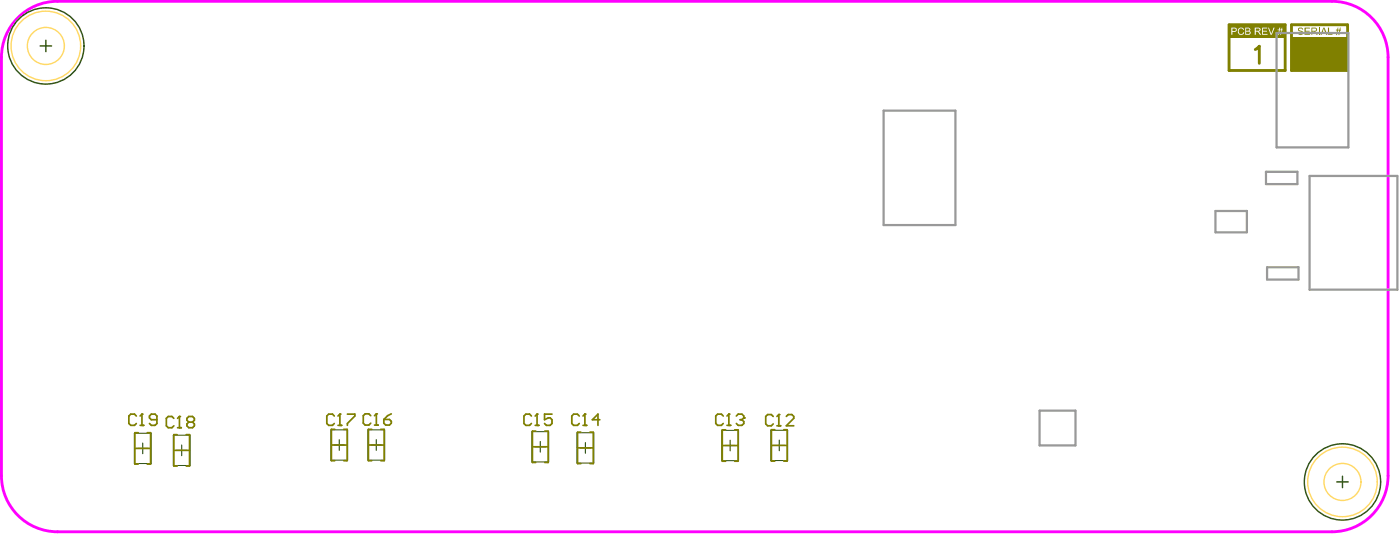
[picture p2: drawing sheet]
<svg xmlns="http://www.w3.org/2000/svg" width="415mm" height="158mm" viewBox="0 0 415 158" stroke-linecap="round" stroke-linejoin="round" font-family="sans-serif">
<path d="M4.8 5.8a16.6 16.6 0 0 1 12.3-5.4h377.9a16.6 16.6 0 0 1 16.7 16.6v123.8a16.6 16.6 0 0 1-16.7 16.6h-377.9a16.6 16.6 0 0 1-16.7-16.6v-123.8a16.5 16.5 0 0 1 4.4-11.2z" fill="none" stroke="#f0f" stroke-width=".85"/>
<path d="M39.8 128.3h5v8.9h-5zM51.4 128.9h5v8.9h-5zM98.1 127.3h5v8.9h-5zM109.1 127.3h5v8.9h-5zM157.7 127.8h5v9h-5zM171.1 128.1h5v9h-5zM214.1 127.4h5v9h-5zM228.6 127.4h5v9h-5z" fill="none" stroke="#274e13" stroke-width=".3"/>
<g fill="none" stroke="#274e13" stroke-width=".33">
<path d="M40.8 132.8h3.1M42.3 131.2v3.1M52.3 133.3h3.2M53.9 131.8v3.1M99 131.8h3.2M100.6 130.2v3.1M110 131.8h3.2M111.6 130.2v3.1M158.7 132.3h3.1M160.2 130.7v3.2M172 132.6h3.2M173.6 131v3.2"/>
<path d="M215 131.9h3.1M216.6 130.3v3.2M229.5 131.9h3.2M231.1 130.3v3.2"/>
</g>
<g fill="none" stroke="#274e13" stroke-width=".42">
<path d="M11.9 13.6h3.4M13.6 11.9v3.4M396.5 142.7h3.3M398.2 141v3.4"/>
<circle cx="13.6" cy="13.6" r="11.3"/>
<circle cx="398.2" cy="142.7" r="11.3"/>
</g>
<g fill="none" stroke="#808000" stroke-width=".5">
<path d="M40 132.8h4.7M41 128.1h-1v9.3h1M43.7 128.1h1v9.3h-1M51.6 133.3h4.6M52.6 128.7h-1v9.3h1M55.2 128.7h1v9.3h-1M98.3 131.8h4.6M99.3 127.1h-1v9.3h1M102 127.1h.9v9.3h-.9M109.3 131.8h4.6M110.3 127.1h-1v9.3h1M112.9 127.1h1v9.3h-1"/>
<path d="M157.9 132.3h4.7M158.9 127.6h-1v9.3h1M161.6 127.6h1v9.3h-1M171.3 132.6h4.6M172.3 128h-1v9.3h1M175 128h.9v9.3h-.9M214.2 131.9h4.7M215.2 127.3h-1v9.3h1M217.9 127.3h1v9.3h-1M228.8 131.9h4.7M229.8 127.2h-1v9.3h1M232.5 127.2h1v9.3h-1"/>
</g>
<path d="M364.5 7.3h16.7v13.6h-16.7zM383 7.3h16.7v13.6h-16.7z" fill="none" stroke="#808000" stroke-width=".85"/>
<path d="M383 11.1h16.8v9.8h-16.8z" fill-rule="evenodd" fill="#808000"/>
<path d="M372.3 14.7l1.2-1v5.1" fill="none" stroke="#808000" stroke-width=".85"/>
<path d="M364.5 7.3h16.7v3.8h-16.7z" fill-rule="evenodd" fill="#808000"/>
<g fill="#fff">
<path d="M367.2 8.6a1.03 1.03 0 0 1 1.8 .2l-.3 .1a.71 .71 0 0 0-1.1-.3 .71 .71 0 0 0-.1 1 .64 .64 0 0 0 .6 .5 .64 .64 0 0 0 .6-.6l.3 .2a1.03 1.03 0 0 1-1.5 .5 1.03 1.03 0 0 1-.3-1.5z"/>
<path d="M374.3 8.2h1.5v.2h-1.2v.7h1.2v.3h-1.2v.6h1.3v.3h-1.6z"/>
<path d="M376.1 8.2h.2l.7 1.8 .7-1.8h.3l-.8 2.1h-.3z"/>
<path d="M365.5 8.4v.8h.5a.39 .39 0 0 0 .5-.3 .39 .39 0 0 0-.4-.5zM365.2 8.2h.9a.64 .64 0 0 1 .7 .7 .64 .64 0 0 1-.8 .6h-.5v.8h-.3z"/>
<path d="M369.6 8.4v.7h.6a.34 .34 0 0 0 .3-.4 .34 .34 0 0 0-.4-.3zM369.6 9.4v.6h.7a.36 .36 0 0 0 .4-.4 .36 .36 0 0 0-.5-.2zM369.3 8.2h.9a.54 .54 0 0 1 .6 .3 .54 .54 0 0 1-.3 .7 .57 .57 0 0 1 .4 .7 .57 .57 0 0 1-.7 .4h-.9z"/>
<path d="M372.5 8.4v.7h.5a.36 .36 0 0 0 .6-.3 .36 .36 0 0 0-.5-.4zM372.1 8.2h1.1a.6 .6 0 0 1 .7 .6 .6 .6 0 0 1-.7 .6l.9 .9h-.5l-.6-.9h-.5v.9h-.4z"/>
<path d="M378.9 8.8h.4l.2-.6h.2l-.1 .6h.4l.3-.6-.1 .6 .3 .1h-.4v.6h.4v.2h-.4l-.2 .7h-.2l.1-.7h-.4l-.2 .7h-.2l.1-.7-.2-.2h.3l.1-.6h-.4zM379.6 8.9l-.2 .6h.5l.1-.6z"/>
</g>
<g fill="#808000">
<path d="M385.1 8.4l.4-.2a.78 .78 0 0 1 1 .6h-.3a.53 .53 0 0 0-.5-.4 .53 .53 0 0 0-.5 .5l.4 .1a.67 .67 0 0 1 .9 .5 .67 .67 0 0 1-.4 .8h-.1a.8 .8 0 0 1-1.1-.7h.2a.53 .53 0 0 0 .6 .6 .53 .53 0 0 0 .5-.7l-.4-.1a.71 .71 0 0 1-.7-.3 .71 .71 0 0 1 0-.7z"/>
<path d="M386.9 8.2h1.6v.2h-1.3v.7h1.2v.3h-1.2v.6h1.3v.3h-1.6z"/>
<path d="M389.2 8.4v.7h.7a.37 .37 0 0 0 .5-.3 .37 .37 0 0 0-.5-.4zM388.9 8.2h1.1a.59 .59 0 0 1 .6 .5 .59 .59 0 0 1-.6 .7l.8 .9h-.3l-.7-.9h-.6v.9h-.3z"/>
</g>
<path d="M391.3 8.2v2.1" fill="none" stroke="#808000" stroke-width=".3"/>
<g fill="#808000">
<path d="M393.8 8.2h.4v1.8h1v.3h-1.4z"/>
<path d="M392.6 8.5l-.3 1h.7zM392.5 8.2h.3l.9 2.1h-.4l-.2-.6h-.9l-.2 .6h-.4z"/>
<path d="M396.7 8.2h.3l-.2 .6h.5l.1-.6h.2l-.1 .6h.2v.2h-.2l-.1 .5h.3v.2h-.4l-.1 .7h-.2l.1-.7h-.5l-.1 .7h-.2l.1-.7-.2-.2h.3v-.5h-.3v-.2h.4zM396.8 9l-.1 .5h.4l.1-.5z"/>
</g>
<path d="M40.4 123.2l-.5-.6h-1.1l-.6 .6v2.2l.6 .5h1.1l.5-.5M41.5 125.9h1.2M42.1 122.6v3.3" fill="none" stroke="#808000" stroke-width=".51"/>
<circle cx="42.1" cy="122.6" r=".25" fill="#808000"/>
<path d="M42.1 122.6l-.6 .6M46.5 124.3h-1.6l-.6-.6v-.5l.6-.6h1.1l.5 .6v2.2l-.5 .5h-1.1l-.6-.5M51.6 123.9l-.6-.6h-1.1l-.6 .6v2.2l.6 .5h1.1l.6-.5M52.7 126.6h1.1M53.2 123.3v3.3" fill="none" stroke="#808000" stroke-width=".51"/>
<circle cx="53.2" cy="123.3" r=".25" fill="#808000"/>
<path d="M53.2 123.3l-.5 .6M56 125l-.6-.6v-.5l.6-.6h1.1l.6 .6v.5l-.6 .6M56 125l-.6 .5v.6l.6 .5h1.1l.6-.5v-.6l-.6-.5M56 125h1.1M99.1 123.2l-.5-.6h-1.1l-.6 .6v2.2l.6 .5h1.1l.5-.5M100.3 125.9h1.1M100.8 122.6v3.3" fill="none" stroke="#808000" stroke-width=".51"/>
<circle cx="100.8" cy="122.6" r=".25" fill="#808000"/>
<path d="M100.8 122.6l-.5 .6M103 122.6h2.2v.6l-2.2 2.2v.5M110 123.1l-.6-.6h-1.1l-.6 .6v2.2l.6 .5h1.1l.6-.5M111.1 125.8h1.1M111.6 122.5v3.3" fill="none" stroke="#808000" stroke-width=".51"/>
<circle cx="111.6" cy="122.5" r=".25" fill="#808000"/>
<path d="M111.6 122.5l-.5 .6M113.8 124.2h1.7l.6 .5v.6l-.6 .5h-1.1l-.6-.5zM116.1 122.5l-1.2 .6-1.1 1.1M157.6 123.2l-.5-.6h-1.1l-.6 .6v2.2l.6 .5h1.1l.5-.5M158.7 125.9h1.1M159.3 122.6v3.3" fill="none" stroke="#808000" stroke-width=".51"/>
<circle cx="159.3" cy="122.6" r=".25" fill="#808000"/>
<path d="M159.3 122.6l-.6 .6M163.7 122.6h-2.2v1.7l1.1-.6h.6l.5 .6v1.1l-.5 .5h-1.1l-.6-.5M171.8 123.2l-.5-.6h-1.2l-.5 .6v2.2l.5 .5h1.2l.5-.5M172.9 125.9h1.1M173.5 122.6v3.3" fill="none" stroke="#808000" stroke-width=".51"/>
<circle cx="173.5" cy="122.6" r=".25" fill="#808000"/>
<path d="M173.5 122.6l-.6 .6M177.9 124.3h-2.2l1.6-1.7v3.3M214.5 123.2l-.5-.6h-1.2l-.5 .6v2.2l.5 .5h1.2l.5-.5M215.6 125.9h1.1M216.2 122.6v3.3" fill="none" stroke="#808000" stroke-width=".51"/>
<circle cx="216.2" cy="122.6" r=".25" fill="#808000"/>
<path d="M216.2 122.6l-.6 .6M218.4 123.2l.5-.6h1.1l.6 .6v.5" fill="none" stroke="#808000" stroke-width=".51"/>
<circle cx="220.6" cy="123.7" r=".25" fill="#808000"/>
<path d="M219.5 124.3h.5M220 124.3l.6 .5v.6l-.6 .5h-1.1l-.5-.5M220.6 123.7l-.6 .6M229.3 123.3l-.5-.6h-1.1l-.6 .6v2.2l.6 .6h1.1l.5-.6M230.4 126.1h1.1M231 122.7v3.4" fill="none" stroke="#808000" stroke-width=".51"/>
<circle cx="231" cy="122.7" r=".25" fill="#808000"/>
<path d="M231 122.7l-.6 .6M233.2 123.3l.6-.6h1.1l.5 .6v.5l-2.2 2.3h2.2" fill="none" stroke="#808000" stroke-width=".51"/>
<g fill="none" stroke="#ffd966" stroke-width=".42">
<circle cx="13.6" cy="13.6" r="5.5"/>
<circle cx="13.6" cy="13.6" r="10.3"/>
<circle cx="398.2" cy="142.7" r="5.5"/>
<circle cx="398.2" cy="142.7" r="10.3"/>
</g>
<path d="M378.6 9.8h21.3v33.8h-21.3zM262.1 32.8h21.3v33.8h-21.3zM375.5 50.9h9.3v3.6h-9.3zM388.4 52.1h26v33.7h-26zM360.5 62.5h9.3v6.3h-9.3zM375.8 79.1h9.3v3.7h-9.3zM308.3 121.6h10.7v10.3h-10.7z" fill="none" stroke="#999" stroke-width=".67"/>
</svg>
